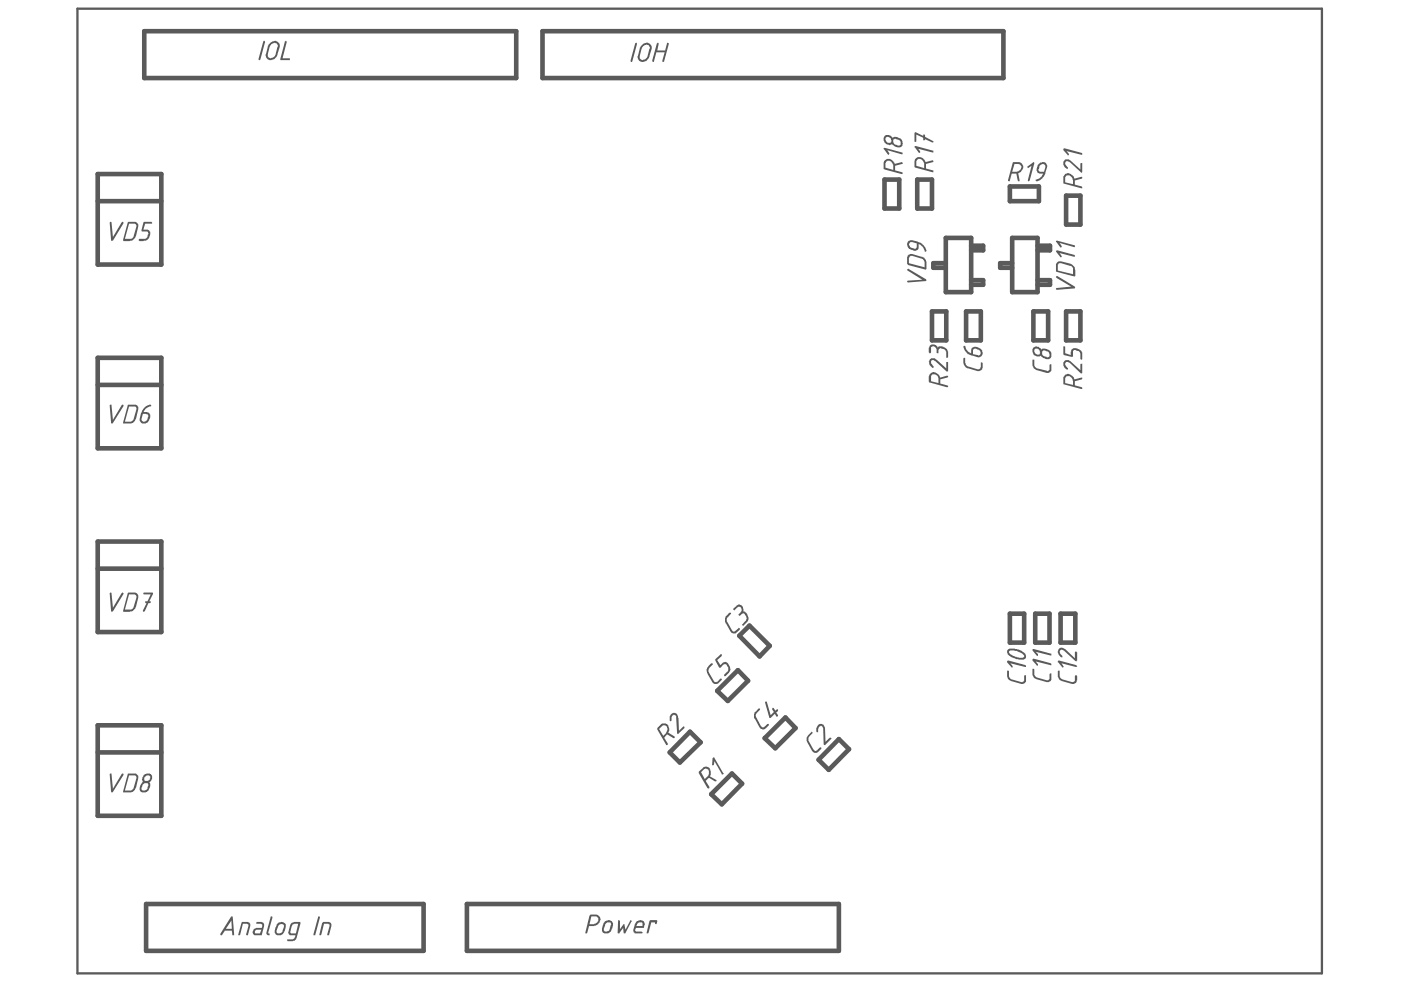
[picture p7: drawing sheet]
<svg xmlns="http://www.w3.org/2000/svg" width="287mm" height="202mm" viewBox="0 0 287 202" stroke-linecap="round" stroke-linejoin="round" font-family="sans-serif">
<path d="M15.9 1.8h254.7v197.6h-254.7z" fill="none" stroke="#5a5a5a" stroke-width=".47"/>
<g fill="none" stroke="#5a5a5a" stroke-width=".94">
<path d="M29.5 6.4h76.2v9.6h-76.2zM111.1 6.4h94.3v9.6h-94.3zM20 35.6h13v18.6h-13zM181.1 36.8h3v5.9h-3zM187.8 36.8h3v5.9h-3zM206.7 38.2h6v3h-6zM20 41.2h13M193.6 53.9h-2.5v.9h2.5M193.6 48.7h5.2v11.1h-5.2zM198.8 57.4h2.5v.9h-2.5M198.8 50.3h2.5v1h-2.5M207.2 53.9h-2.4v.9h2.4"/>
<path d="M207.2 48.7h5.2v11.1h-5.2zM212.4 57.4h2.5v.9h-2.5M212.4 50.3h2.5v1h-2.5M218.3 40.1h2.9v5.9h-2.9zM20 73.3h13v18.5h-13zM20 78.8h13M190.8 63.8h2.9v5.9h-2.9zM197.8 63.8h3v5.9h-3zM211.6 63.8h3v5.9h-3zM218.3 63.8h2.9v5.9h-2.9zM20 110.9h13v18.5h-13zM20 116.5h13"/>
<path d="M151.4 130.2l2-2.1 4.2 4.2-2.1 2.1zM206.7 125.7h3v5.9h-3zM211.9 125.7h3v5.9h-3zM217.1 125.7h3v5.9h-3zM20 148.5h13v18.6h-13zM20 154.1h13M141.3 149.9l2.1 2.1-4.2 4.2-2.1-2.1zM146.8 141.5l4.3-4.2 2 2.1-4.1 4.2zM156.5 151.2l4.3-4.3 2.1 2.2-4.2 4.2zM171.7 151.4l2.1 2-4.1 4.3-2.1-2.1zM145.6 162.7l4.2-4.3 2.1 2.1-4.1 4.2zM29.9 185.1h56.8v9.6h-56.8z"/>
<path d="M95.6 185.1h76.1v9.6h-76.1z"/>
</g>
<g fill="#5a5a5a">
<path d="M217.9 32.8a1.05 1.05 0 0 1 1.3 .1l2 1.8v-1.2l.4-.1v1.9l-.3 .1-2.4-2.2a.47 .47 0 0 0-.7 0 .47 .47 0 0 0 .1 .7l.1 .2a.24 .24 0 0 1 .2 .4 .24 .24 0 0 1-.3 0 1.16 1.16 0 0 1-.4-1.7z"/>
<path d="M217.7 30.5l.3-.1 3.5 .9 .1 .4-3.3-.8 .5 .6v.3h-.3l-.8-1z"/>
<path d="M187.2 30l.3-.1 3.6 1v.3l-3.1-.7 .4 .6-.2 .2-1-1.1z"/>
<path d="M187.2 27.2l.3-.1 1.5 .7v-.2h.3l.1 .4 1.7 .9v.3l-.1 .1-1.6-.8-.3 .3-.1-.6-1.4-.6v1.4l-.3 .1z"/>
<path d="M180.9 30.4l.3-.1 3.6 .9v.2v.2h-.2l-3-.8 .5 .6-.3 .3-.9-1.1z"/>
<path d="M216.6 137.4h.3v1.2l.4 .4 2.4 .7a.36 .36 0 0 0 .3-.5v-.7a.24 .24 0 0 1 .3-.2 .24 .24 0 0 1 .2 .2l-.1 .9a.84 .84 0 0 1-.9 .7l-2.4-.8a.89 .89 0 0 1-.5-.8z"/>
<path d="M216.6 135.4l.2-.1 3.5 .9 .2 .3-.3 .1-2.9-.8 .5 .7-.1 .2h-.3l-.8-1z"/>
<path d="M216.7 132.9l.4-.3h.4l.6 .3 1.9 1.9v-1.2l.3-.2 .2 .2v1.7l-.3 .2-2.3-2.2a.52 .52 0 0 0-.8-.1 .52 .52 0 0 0 0 .8 .4 .4 0 0 1 .4 .2 .4 .4 0 0 1-.1 .4 1.12 1.12 0 0 1-.7-1.7z"/>
<path d="M217.9 73.9l.3-.1h.6l2.4 2v-1.2l.4-.1v1.9l-.3 .1-2.4-2.2a.47 .47 0 0 0-.7 0 .47 .47 0 0 0 .1 .7l.1 .3a.24 .24 0 0 1 .2 .3 .24 .24 0 0 1-.3 0 1.16 1.16 0 0 1-.4-1.7z"/>
<path d="M217.7 70.9l.4 .1v1.3l1.1 .4 .1-1 .3-.3 .6-.1 .6 .2a.76 .76 0 0 1 .7 .7v1.5l-.3-.1v-1a.64 .64 0 0 0-.6-.7l-.4-.2a.48 .48 0 0 0-.5 .5l-.1 .9-1.8-.4z"/>
<path d="M190.3 73.7a1.03 1.03 0 0 1 1.4 0l2 1.7v-1.3l.4 .1v1.8l-.3 .1-2.3-2.2a.48 .48 0 0 0-.8-.1 .48 .48 0 0 0 .1 .8l.2 .3a.24 .24 0 0 1 .2 .3 .24 .24 0 0 1-.3 .2 1.28 1.28 0 0 1-.6-1.7z"/>
<path d="M190.3 70.8a1.05 1.05 0 0 1 1.7 .4l.2-.3 1 .1a1.28 1.28 0 0 1 .9 1.3v.8a.19 .19 0 0 1-.2 .2 .19 .19 0 0 1-.2-.2v-1l-.3-.5-.7-.3-.4 .1-.2 .3v.6l-.4-.1v-.5a.65 .65 0 0 0-.4-.7 .65 .65 0 0 0-.7 .2v1a.24 .24 0 0 1-.2 .1 .24 .24 0 0 1-.3-.1v-1z"/>
<path d="M145.9 155.2l.4-.1 1.8 3.2a.21 .21 0 0 1-.1 .3 .21 .21 0 0 1-.2-.1l-1.5-2.6-.1 .6a.19 .19 0 0 1-.2 .2 .19 .19 0 0 1-.2-.2z"/>
<path d="M206.2 137.4h.3v1.2l.2 .4 2.4 .7h.3l.3-.3v-1l.3-.1v1.3l-.5 .5-2.5-.6-.3-.2a.93 .93 0 0 1-.5-1z"/>
<path d="M206.2 135.4l.3-.1 3.4 .9 .1 .4-3.2-.8 .5 .6v.3h-.3l-.8-1z"/>
<path d="M211.4 137l.3 .1v1.1l.5 .6 2.1 .5a.48 .48 0 0 0 .6-.4v-.8a.19 .19 0 0 1 .1-.2 .19 .19 0 0 1 .2 .2v.9a.84 .84 0 0 1-.9 .7l-2.4-.7a.93 .93 0 0 1-.5-1.1z"/>
<path d="M211.4 135l.2-.1 3.5 .9a.2 .2 0 0 1 .2 .3 .2 .2 0 0 1-.3 .1l-3-.7 .5 .5v.3h-.3l-.8-1z"/>
<path d="M211.4 133l.2-.1 3.6 1v.3l-3.2-.7 .5 .5v.2l-.2 .1-.9-1.1z"/>
<path d="M211.4 73.7h.3v1.2l.5 .5 2.1 .5a.38 .38 0 0 0 .4 0 .38 .38 0 0 0 .2-.4v-.7a.19 .19 0 0 1 .1-.2 .19 .19 0 0 1 .2 .2v1.1l-.5 .5-2.5-.6-.3-.2a.89 .89 0 0 1-.5-.8z"/>
<path d="M216.2 56.6l.3-.1 3.5 2.2v.4l-3.7 .3v-.4l3-.3-3-1.8z"/>
<path d="M216.2 51.4l.3-.1 3.4 .9 .2 .2-.1 .2h-.1l-3-.8 .5 .7-.1 .2h-.3z"/>
<path d="M216.2 49.4l.3-.1 3.5 .9 .1 .2-.1 .2h-.1l-3-.8 .5 .6-.3 .3-.9-1.1z"/>
<path d="M185.7 55.2l.3-.2 3.7 2.3-.1 .3-3.7 .3a.19 .19 0 0 1-.2-.2 .19 .19 0 0 1 .2-.2l2.9-.2-3-1.9z"/>
<path d="M145 136.4l.6-.6h.3l.1 .2-.9 .9-.1 .6 1.2 2 .1 .2h.4l.7-.7a.21 .21 0 0 1 .3 0 .21 .21 0 0 1 .1 .2l-1 .9-.7-.1-1.4-2.4a.99 .99 0 0 1 .3-1.2z"/>
<path d="M146.4 135l1.1-1h.2l.1 .3-1 .9 .7 1 .5-.5h.2a.56 .56 0 0 1 .9 .2 1.53 1.53 0 0 1 .4 1.4l-.2 .4-.8 .8h-.3v-.3l.8-.7 .1-.2v-.6l-.3-.4a.47 .47 0 0 0-.8-.2l-.5 .7h-.2l-1-1.6z"/>
<path d="M210.3 34l1.2-.8 .2 .1-.9 3.7-.2 .2-.2-.1v-.2l.8-2.9-.7 .4-.2-.1z"/>
<path d="M130 8.8l.3-.1 .1 .3-.9 3.5a.2 .2 0 0 1-.3 .2 .2 .2 0 0 1-.1-.3z"/>
<path d="M134.5 8.9l.1-.2 .2 .1-.2 1.5h1.6l.3-1.5h.4l-1 3.9-.3-.1v-.2l.5-1.7h-1.7l-.5 1.9-.3 .1-.1-.2z"/>
<path d="M49.4 188.9l1.4-.1 .3 .2 .1 .7-.4 1.8-.4-.1 .5-1.7v-.3l-.3-.2h-.9l-.5 2.2-.4 .1z"/>
<path d="M55.4 187.8l.3-.1 .1 .3-.9 3v.2h.2a.24 .24 0 0 1 .1 .3 .24 .24 0 0 1-.4 0l-.3-.2v-.3z"/>
<path d="M65.1 187.8l.3-.1 .1 .3-1 3.5h-.3z"/>
<path d="M66 189l.1-.2h1.3l.3 .2 .1 .7-.4 1.8h-.4l.5-1.8v-.3l-.3-.2h-.9l-.5 2.2-.4 .1z"/>
<path d="M22.5 158.5l.3-.1 .3 3.1 1.8-3h.4l-2.3 3.8-.3-.1z"/>
<path d="M22.5 121.5h.3l.3 3 1.8-3a.21 .21 0 0 1 .3-.1 .21 .21 0 0 1 .1 .2l-2.2 3.6-.3 .1z"/>
<path d="M29.3 121.5h2l-.7 1.6h.3v.3l-.5 .1-.8 1.7-.2 .1-.1-.1v-.2l.7-1.5-.3-.1v-.3h.5l.7-1.4h-1.5z"/>
<path d="M22.5 45.5h.3l.3 3 1.8-3a.21 .21 0 0 1 .3-.1 .21 .21 0 0 1 .1 .3l-2.2 3.6-.2 .1-.2-.1z"/>
<path d="M29.3 45.5l1.6-.1a.19 .19 0 0 1 .2 .2 .19 .19 0 0 1-.2 .2h-1.2l-.4 1.2h.9a.91 .91 0 0 1 .6 1l-.2 .6-.7 .7-1.3 .1a.24 .24 0 0 1-.2-.3 .24 .24 0 0 1 .2-.2h1.2l.4-.4 .2-.5-.2-.6-1.2-.1z"/>
<path d="M53.9 8.5a.21 .21 0 0 1 .3-.1 .21 .21 0 0 1 .1 .2l-1 3.6-.3 .1-.1-.3z"/>
<path d="M58.3 8.5l.3-.1 .1 .2-.9 3.3h1.4a.19 .19 0 0 1 .2 .2 .19 .19 0 0 1-.2 .2l-1.8-.1z"/>
<path d="M166.1 149.9l.3 .1v.1l-.8 .8-.1 .8 1.1 1.8a.35 .35 0 0 0 .3 .3 .35 .35 0 0 0 .4-.2l.6-.5 .2 .1v.1l-.7 .8h-.9l-1.3-2.1-.1-.4a.99 .99 0 0 1 .4-1.1z"/>
<path d="M167.5 148.5a.87 .87 0 0 1 .9-.1 .87 .87 0 0 1 .5 .8l.1 2.7 .8-.8 .4 .1-1.2 1.4-.4-.1-.1-3.3a.48 .48 0 0 0-.4-.6 .48 .48 0 0 0-.5 .5l-.1 .6a.22 .22 0 0 1-.3 .3 .22 .22 0 0 1-.1-.4v-.5z"/>
<path d="M148.6 126.2l.7-.7h.4v.3l-.8 .6-.2 .6 1.1 2.1a.43 .43 0 0 0 .4 .3 .43 .43 0 0 0 .4-.2l.6-.6 .2 .1v.3l-.8 .7h-.6l-.3-.2-1.3-2.1v-.8z"/>
<path d="M150.1 124.7l.7-.6a.84 .84 0 0 1 .9-.2 .84 .84 0 0 1 .5 .8l-.1 .5 .5 .1 .4 .7a1.19 1.19 0 0 1-.2 1.6l-.5 .4a.21 .21 0 0 1-.3 .1 .21 .21 0 0 1-.1-.3l.8-.6 .2-.5-.1-.5-.3-.3a.35 .35 0 0 0-.3-.3 .35 .35 0 0 0-.4 .2l-.4 .4-.2-.2 .4-.6a.63 .63 0 0 0 .2-.7 .63 .63 0 0 0-.5-.4h-.2l-.8 .7-.2-.1z"/>
<path d="M154.5 145.9l.7-.7a.21 .21 0 0 1 .3-.1 .21 .21 0 0 1 .1 .2l-.9 .9v.4l1.2 2.1a.35 .35 0 0 0 .3 .3 .35 .35 0 0 0 .3-.2l.6-.5h.3v.2l-.7 .7a.82 .82 0 0 1-1.2-.2l-1.1-2z"/>
<path d="M156.6 143.7h.4l.8 2.8 .6-.7-.4-.5 .1-.3 .3 .1 .3 .4 .3-.2h.3v.3l-.4 .3 .4 .6a.21 .21 0 0 1-.1 .3 .21 .21 0 0 1-.3-.1l-.3-.5-.8 .8h-.3z"/>
<path d="M137.3 146.4a.82 .82 0 0 1 1-.4 .82 .82 0 0 1 .5 .9l.2 2.8 .9-1 .2 .1v.3l-1.2 1.2-.3-.1-.2-3.2a.49 .49 0 0 0-.3-.6 .49 .49 0 0 0-.6 .5v.7a.27 .27 0 0 1-.4 0 .27 .27 0 0 1 0-.4v-.5z"/>
<path d="M197.2 73.4l.4-.1v1l.4 .7 2.2 .6a.48 .48 0 0 0 .6-.4v-.8a.19 .19 0 0 1 .2-.2 .19 .19 0 0 1 .2 .2l-.1 1.2-.6 .4h-.4l-2.4-.7-.5-.9z"/>
<path d="M22.5 83l.3-.1 .3 3.1 1.8-3h.4l-2.3 3.7-.3-.1z"/>
<path d="M126.5 188.5l.2-.1 .2 .2v1.7l.7-1h.3l.1 1.1 1-1.9 .2-.1 .2 .2-1.4 2.6-.3-.1-.1-1.1-.8 1.2-.4-.1z"/>
<path d="M133 188.6l.1-.2h1.4v.8a.25 .25 0 0 1-.3 0 .25 .25 0 0 1-.1-.3h-.8l-.5 2.2-.4 .1z"/>
<path d="M217.9 35.8a1.02 1.02 0 0 1 1.7 .1l.3 .3v.4l1.7-.4-.1 .4-1.5 .4v.8l1.5 .4 .1 .4-3.8-1-.1-1.5zM218.2 36.1l-.1 1.2 1.6 .4v-.7a.99 .99 0 0 0-1.2-1.1z"/>
<path d="M187.3 32.6a1.18 1.18 0 0 1 1.2-.4 1.18 1.18 0 0 1 .9 .8l.1 .2 1.4-.4 .2 .1v.3l-1.5 .4v.9l1.5 .4v.4l-3.8-1zM187.7 32.8l-.1 1.2 1.6 .4v-.8a.94 .94 0 0 0-1.4-.9z"/>
<path d="M181 33a1.21 1.21 0 0 1 2.1 .3v.3l1.5-.4 .2 .2v.2l-1.6 .4v.9l1.6 .4v.3l-3.9-1zM181.4 33.2l-.1 1.1 1.6 .5v-.8a1.14 1.14 0 0 0-1.3-1.1z"/>
<path d="M181.1 27.8a1.23 1.23 0 0 1 1.7 .4l.3-.2 .7 .1a1.2 1.2 0 0 1 .7 2h-1.2l-.5-.4a.31 .31 0 0 0-.3-.2 .31 .31 0 0 0-.3 .2 1.21 1.21 0 0 1-1.2-1.6zM182.9 28.6v.6a.48 .48 0 0 0 .5 .4l.4 .2a.46 .46 0 0 0 .5-.1 .46 .46 0 0 0 .1-.5v-.2l-.5-.4-.6-.2zM181.4 28.1a.77 .77 0 0 0 .1 .9 .77 .77 0 0 0 .9 .2 .77 .77 0 0 0-.1-.9 .77 .77 0 0 0-.9-.2z"/>
<path d="M217.9 77a1.02 1.02 0 0 1 1.7 0l.3 .3v.4l1.7-.4-.1 .4-1.5 .4v.8l1.5 .4 .1 .4-3.8-1-.1-1.5zM218.2 77.2l-.1 1.3 1.6 .3v-.7a.99 .99 0 0 0-1.2-1.1z"/>
<path d="M190.2 76.8a1.1 1.1 0 0 1 1.7-.2l.4 .3 .2 .4 1.3-.3h.3l-.1 .3-1.5 .4v.9l1.5 .3v.4l-3.8-.9zM190.6 77v1.1l1.5 .4v-.8a.88 .88 0 0 0-.4-.9 .88 .88 0 0 0-1 .1z"/>
<path d="M143 158l.9-.7a.97 .97 0 0 1 1.1-.1 .97 .97 0 0 1 .5 .9v.6l-.2 .3 1.3 .7 .1 .2-.4 .1-1.2-.7-.6 .6 .7 1.3v.2l-.2 .1-.2-.1-1.8-3.1zM143.5 158.1l.8 1.5 .5-.6a.92 .92 0 0 0 .3-1 .92 .92 0 0 0-.7-.6z"/>
<path d="M206.5 133.4a1.36 1.36 0 0 0 1.3 1 1.97 1.97 0 0 0 1.9 .1v-.1a2.22 2.22 0 0 0-1.9-1.1l-1-.1zM206.2 133.2a1.95 1.95 0 0 1 2-.3 2.65 2.65 0 0 1 1.8 1.3 .83 .83 0 0 1-.3 .9 .83 .83 0 0 1-.9 0 4.3 4.3 0 0 1-2.5-1.1z"/>
<path d="M211.5 71.3a1.09 1.09 0 0 1 1.7 .3l.1-.2 1.1 .1a1.13 1.13 0 0 1 .9 .9 1.13 1.13 0 0 1-.5 1.2l-.9-.1-.7-.4-.1-.3a1.13 1.13 0 0 1-1.4-.1 1.13 1.13 0 0 1-.2-1.4zM213.3 72v.6l.3 .3 .8 .3a.48 .48 0 0 0 .5-.3 .48 .48 0 0 0-.1-.6l-.1-.2-.8-.3h-.4zM211.7 71.6a.77 .77 0 0 0 .3 .9 .77 .77 0 0 0 .9 0 .81 .81 0 0 0-.1-.8 .81 .81 0 0 0-.9-.3z"/>
<path d="M216.3 53.9l.1-.1a.63 .63 0 0 1 .8-.3l2 .5 .7 .7 .2 .6-.1 1.3-3.7-.9zM216.6 54v1.4l3.1 .8v-1.4l-.4-.3-2.1-.6z"/>
<path d="M185.8 52.4l.3-.3 .6-.1 2.5 .8 .5 .8v1.5l-.2 .1-3.6-.9-.2-.2zM186.2 52.6l-.1 1.3 3.2 .8v-1.1l-.4-.5-2.2-.7h-.3z"/>
<path d="M186.2 49.8l-.1 .3 .2 .4 .3 .3 .5 .1a.33 .33 0 0 0 .4 .1 .33 .33 0 0 0 .2-.3v-.8l-1-.3h-.3zM185.8 49.6l.6-.4 1.5 .3a2.86 2.86 0 0 1 1.8 2h-.3a2.25 2.25 0 0 0-1.3-1.6v.8a.84 .84 0 0 1-1 .7l-.4-.2a1.12 1.12 0 0 1-.9-1.6z"/>
<path d="M207.3 33.3l1.2-.1a1.01 1.01 0 0 1 .8 1.6l-.4 .5-.5 .2 .3 1.4-.1 .3-.3-.2-.2-1.4h-1l-.4 1.5h-.3zM207.7 33.6l-.5 1.6h.9a.54 .54 0 0 0 .6-.4 .64 .64 0 0 0 .4-.7 .64 .64 0 0 0-.7-.5z"/>
<path d="M212.8 34l-.1 .6a.38 .38 0 0 0 0 .4 .38 .38 0 0 0 .4 .2h.6l.3-1a.6 .6 0 0 0-.3-.6 .6 .6 0 0 0-.7 .2zM212.6 33.6a1.01 1.01 0 0 1 1.7 .2l.1 .3-.6 1.8a1.77 1.77 0 0 1-1.8 1.2 .48 .48 0 0 1 .6-.5l.6-.4 .3-.6h-.6a.84 .84 0 0 1-.7-1z"/>
<path d="M131.4 9.7l-.4 1.8a.63 .63 0 0 0 .2 .7 .63 .63 0 0 0 .8-.1l.6-.5 .4-1.6a.64 .64 0 0 0-.4-.8 .64 .64 0 0 0-.8 .2zM131.2 9.5a1.44 1.44 0 0 1 1.9-.5l.3 .5v.5l-.4 1.5a1.33 1.33 0 0 1-1 1.1 1.33 1.33 0 0 1-1.4-.5l-.1-.5z"/>
<path d="M47.4 188.5l-1.2 1.7h1.3zM47.3 187.8h.4l.2 3.6a.19 .19 0 0 1-.2 .1 .19 .19 0 0 1-.1-.1l-.1-.8h-1.5l-.5 .9-.4-.1z"/>
<path d="M52.5 188.9h1.1a.51 .51 0 0 1 .5 .7l-.5 1.9h-1.2a.67 .67 0 0 1-.7-.5 .67 .67 0 0 1 .5-.8l.3-.2h1.1l.1-.3-.1-.4-1.1-.1zM52.2 190.7l.1 .5h.9l.3-.8h-1z"/>
<path d="M56.8 189.1h.1a.92 .92 0 0 1 1-.3 .92 .92 0 0 1 .6 .9l-.2 .9a1.14 1.14 0 0 1-.9 .9 1.14 1.14 0 0 1-1.2-.4l.2-1.3zM57 189.6l-.4 1.2a.64 .64 0 0 0 .7 .4 .64 .64 0 0 0 .5-.5l.3-.9a.58 .58 0 0 0-.4-.5 .58 .58 0 0 0-.6 .2z"/>
<path d="M59.5 189.2l.7-.4 1.3 .1-.8 3.2a.79 .79 0 0 1-1 .7h-.7a.19 .19 0 0 1-.2-.2 .19 .19 0 0 1 .2-.2h.9l.4-.3 .2-.6h-.9a.53 .53 0 0 1-.5-.2 .53 .53 0 0 1 0-.5zM59.9 189.3l-.5 1.8 1.2 .1 .4-2z"/>
<path d="M26.1 158.5h1.8a.65 .65 0 0 1 .4 .9l-.5 1.9-.2 .5a.95 .95 0 0 1-1.1 .5h-1.3zM26.4 158.8l-.8 3.1h1.3l.3-.2 .7-2.4a.38 .38 0 0 0-.4-.5z"/>
<path d="M29.4 158.7a1 1 0 0 1 1.7 .4v.5l-.5 .6 .2 .3-.2 .8a1.07 1.07 0 0 1-.8 1 1.07 1.07 0 0 1-1.2-.5l.1-.9 .6-.8-.2-.5zM29.2 160.8l-.2 .7a.64 .64 0 0 0 .6 .4 .64 .64 0 0 0 .6-.5l.1-.4a.49 .49 0 0 0-.2-.6 .49 .49 0 0 0-.7 .1zM29.6 159.1a.53 .53 0 0 0 0 .7 .53 .53 0 0 0 .8 0 .54 .54 0 0 0 .4-.6 .54 .54 0 0 0-.7-.4z"/>
<path d="M26.1 121.5l1.6-.1 .5 .3 .1 .7-.6 2.2-.5 .5-.7 .2h-1.2l-.1-.2zM26.4 121.7l-.8 3.1h1.3l.4-.2 .6-2.2a.38 .38 0 0 0-.3-.6z"/>
<path d="M26.1 45.5l1.6-.1 .3 .2a.57 .57 0 0 1 .3 .8l-.7 2.3-.6 .6-1.7 .1-.1-.3zM26.4 45.8l-.8 3.1h1.3l.5-.5 .5-2.3-.3-.3z"/>
<path d="M55.4 9.2l-.6 1.9a.71 .71 0 0 0 .5 .8 .71 .71 0 0 0 .8-.3l.3-.4 .4-1.6a.65 .65 0 0 0-.3-.7 .65 .65 0 0 0-.8 .1zM54.9 9.2a1.37 1.37 0 0 1 1.9-.6l.5 .5v.5l-.5 1.5a1.34 1.34 0 0 1-1.7 1.1 .86 .86 0 0 1-.7-1.1z"/>
<path d="M134.6 149.1l.7-.7a1.07 1.07 0 0 1 1.2-.1 1.07 1.07 0 0 1 .5 1.1l-.2 .7 1.2 .7 .1 .3-.2 .1-1.4-.8-.5 .7 .7 1.2a.21 .21 0 0 1-.1 .3 .21 .21 0 0 1-.3-.1l-1.7-3.1zM134.9 149.3l.9 1.4 .5-.6a.99 .99 0 0 0-.2-1.6h-.4z"/>
<path d="M199.3 71.5l-.1 1 1 .2a.5 .5 0 0 0 .6-.3 .5 .5 0 0 0-.3-.6l-.7-.4zM197.2 70.9a.26 .26 0 0 1 .3-.1 .26 .26 0 0 1 .2 .3 2.1 2.1 0 0 0 1.1 1.2v-.6a.84 .84 0 0 1 1-.7l.3 .1a1.16 1.16 0 0 1 .8 1.9l-.7 .2-1.2-.4a2.46 2.46 0 0 1-1.8-1.9z"/>
<path d="M26.1 83l1.7-.1 .5 .4-.5 2.5-.2 .5a.95 .95 0 0 1-1.1 .4h-1.3zM26.4 83.3l-.8 3.1h1.3l.3-.2 .7-2.5a.38 .38 0 0 0-.4-.4z"/>
<path d="M29.3 84.8l-.3 1a.61 .61 0 0 0 .6 .6 .61 .61 0 0 0 .6-.6l.1-.4a.47 .47 0 0 0-.4-.6zM29.5 83.4l.7-.3a.41 .41 0 0 1 .4-.2 .41 .41 0 0 1 .3 .3 2.17 2.17 0 0 0-1.5 1.2h.7l.6 .4v1a1.06 1.06 0 0 1-1 .9 1.06 1.06 0 0 1-1.1-.7l.3-1.4z"/>
<path d="M120.7 187.5l.2-.2h1.1a1.05 1.05 0 0 1 .9 .8 1.05 1.05 0 0 1-.4 1.1l-.3 .3-.6 .2h-1l-.4 1.4-.4 .1zM121.1 187.7l-.4 1.6h.7a1.15 1.15 0 0 0 1.1-1.3l-.4-.3z"/>
<path d="M123.8 188.7h.1a.93 .93 0 0 1 1.1-.2 .93 .93 0 0 1 .5 1l-.2 .7a1.14 1.14 0 0 1-.9 1 1.14 1.14 0 0 1-1.2-.5l.2-1.3zM123.9 189.3l-.3 1.2a.68 .68 0 0 0 .7 .3 .68 .68 0 0 0 .5-.6l.2-.7a.49 .49 0 0 0-.2-.6 .49 .49 0 0 0-.6 .1z"/>
<path d="M130.5 189.1l-.2 .6h1.2v-.2a.51 .51 0 0 0-.3-.7 .51 .51 0 0 0-.6 .3zM130.2 188.8a1.01 1.01 0 0 1 1.7 .2l.1 .4-.2 .6h-1.6l-.2 .4 .2 .4h1.1l.2 .1v.2l-1.2 .1a.38 .38 0 0 1-.4 0 .38 .38 0 0 1-.2-.4l-.1-.4 .3-1.1z"/>
</g>
</svg>
